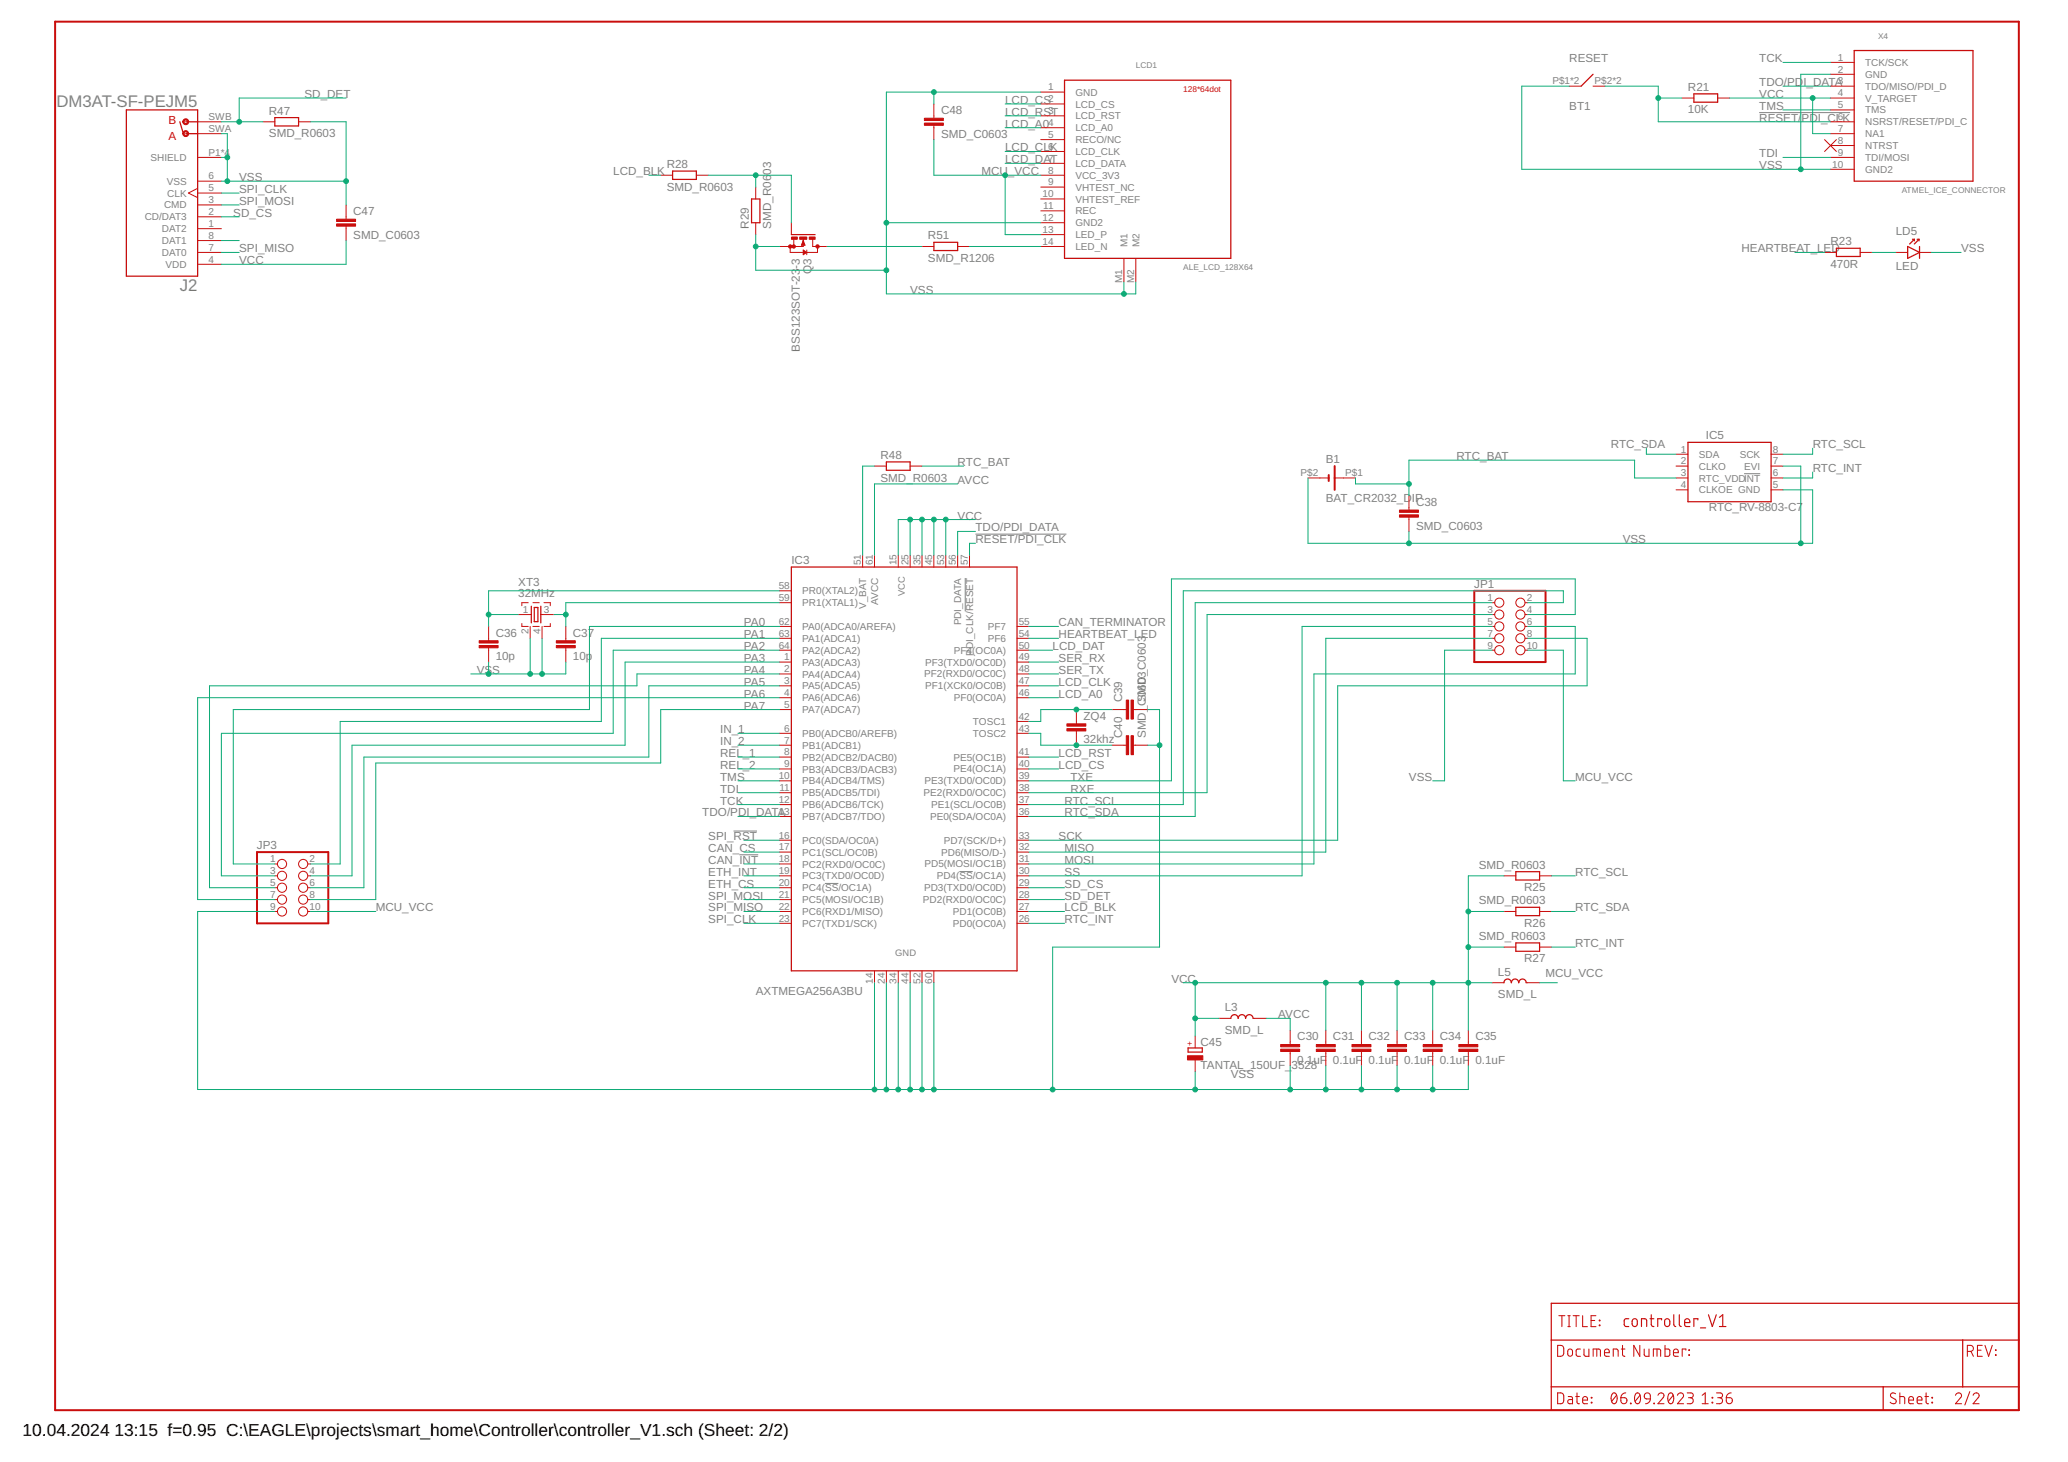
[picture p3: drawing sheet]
<svg xmlns="http://www.w3.org/2000/svg" width="420mm" height="297mm" viewBox="0 0 420 297" stroke-linecap="round" stroke-linejoin="round" font-family="sans-serif">
<defs><g id="words">
<g font-size="3.5">
<text x="4.6" y="291.8">10.04.2024</text>
<text x="23.3" y="291.8">13:15 f=0.95 C:\EAGLE\projects\smart_home\Controller\controller_V1.sch (Sheet: 2/2)</text>
</g>
<g font-size="3.4" fill="#808080">
<text x="11.4" y="21.8">DM3AT-SF-PEJM5</text>
<text x="36.5" y="59">J2</text>
</g>
<g font-size="2.4" fill="#808080">
<text x="318.8" y="12.7">RESET</text>
<text x="357.4" y="12.7">TCK</text>
<text x="357.4" y="17.5">TDO/PD</text>
<text x="366.4" y="17.5">I_DATA</text>
<text x="54.6" y="23.3">R47</text>
<text x="61.9" y="19.9">SD_DET</text>
<text x="191.2" y="23.2">C48</text>
<text x="204.2" y="21.1">LCD_CS</text>
<text x="204.2" y="23.5">LCD_RST</text>
<text x="318.8" y="22.3">BT1</text>
<text x="343" y="23">10K</text>
<text x="343" y="18.5">R21</text>
<text x="357.4" y="19.9">VCC</text>
<text x="357.4" y="22.3">TMS</text>
<text x="54.6" y="27.9">SMD_R0603</text>
<text x="191.2" y="28">SMD_C0603</text>
<text x="204.2" y="25.9">LCD_A0</text>
<text x="357.4" y="24.7">RESET/</text>
<text x="366" y="24.7">PDI_CLK</text>
<text x="124.6" y="35.6">LCD_BLK</text>
<text x="135.5" y="34.2">R28</text>
<text x="156.7" y="35.5" transform="rotate(-90 156.7 35.5)">03</text>
<text x="199.4" y="35.6">MCU_VCC</text>
<text x="204.2" y="30.8">LCD_CLK</text>
<text x="204.2" y="33.2">LCD_DAT</text>
<text x="357.4" y="34.4">VSS</text>
<text x="357.4" y="32">TDI</text>
<text x="48.6" y="36.8">VSS</text>
<text x="48.6" y="41.6">SPI_MOSI</text>
<text x="48.6" y="39.2">SPI_CLK</text>
<text x="135.5" y="38.7">SMD_R0603</text>
<text x="47.4" y="44">SD_CS</text>
<text x="71.8" y="43.7">C47</text>
<text x="152.1" y="46.5" transform="rotate(-90 152.1 46.5)">R29</text>
<text x="156.7" y="46.5" transform="rotate(-90 156.7 46.5)">SMD_R06</text>
<text x="385.2" y="47.7">LD5</text>
<text x="48.6" y="53.7">VCC</text>
<text x="48.6" y="51.3">SPI_MISO</text>
<text x="71.8" y="48.5">SMD_C0603</text>
<text x="188.5" y="53.2">SMD_R1206</text>
<text x="188.5" y="48.6">R51</text>
<text x="353.8" y="51.3">HEARTBEAT_LED</text>
<text x="371.9" y="49.9">R23</text>
<text x="398.4" y="51.3">VSS</text>
<text x="162.5" y="54.6" transform="rotate(-90 162.5 54.6)">-3</text>
<text x="164.9" y="55.6" transform="rotate(-90 164.9 55.6)">Q3</text>
<text x="184.9" y="59.7">VSS</text>
<text x="371.9" y="54.4">470R</text>
<text x="385.2" y="54.9">LED</text>
<text x="162.5" y="71.4" transform="rotate(-90 162.5 71.4)">BSS123SOT-23</text>
<text x="346.6" y="89.3">IC5</text>
<text x="178.9" y="93.3">R48</text>
<text x="194.6" y="94.7">RTC_BAT</text>
<text x="269.4" y="94.1">B1</text>
<text x="295.9" y="93.5">RTC_BAT</text>
<text x="327.3" y="91.1">RTC_SDA</text>
<text x="368.3" y="91.1">RTC_SCL</text>
<text x="368.3" y="95.9">RTC_INT</text>
<text x="178.9" y="97.8">SMD_R0603</text>
<text x="194.6" y="98.3">AVCC</text>
<text x="269.4" y="101.9">BAT_CR2032_D</text>
<text x="286.8" y="101.9">IP</text>
<text x="194.6" y="105.6">VCC</text>
<text x="198.2" y="108">TDO/PDI_DATA</text>
<text x="287.7" y="107.6">SMD_C0603</text>
<text x="287.7" y="102.8">C38</text>
<text x="347.2" y="103.8">RTC_RV-8803-C7</text>
<text x="198.2" y="110.4">RESET/PDI_CLK</text>
<text x="329.7" y="110.4">VSS</text>
<text x="105.3" y="119.1">XT3</text>
<text x="160.8" y="114.6">IC3</text>
<text x="299.5" y="119.4">JP1</text>
<text x="105.3" y="121.2">32MHz</text>
<text x="100.7" y="129.3">C36</text>
<text x="116.4" y="129.3">C37</text>
<text x="151.1" y="127.3">PA0</text>
<text x="151.1" y="129.7">PA1</text>
<text x="215.1" y="127.3">CAN_TERMINATOR</text>
<text x="215.1" y="129.7">HEARTBEAT_LED</text>
<text x="96.9" y="136.9">VSS</text>
<text x="100.7" y="134.2">10p</text>
<text x="116.4" y="134.2">10p</text>
<text x="151.1" y="132.1">PA2</text>
<text x="151.1" y="134.5">PA3</text>
<text x="151.1" y="136.9">PA4</text>
<text x="213.9" y="132.1">LCD_DAT</text>
<text x="215.1" y="134.5">SER_RX</text>
<text x="215.1" y="136.9">SER_TX</text>
<text x="151.1" y="139.3">PA5</text>
<text x="151.1" y="141.8">PA6</text>
<text x="215.1" y="141.8">LCD_A0</text>
<text x="215.1" y="139.3">LCD_CLK</text>
<text x="228" y="142.7" transform="rotate(-90 228 142.7)">C39</text>
<text x="232.8" y="140.3" transform="rotate(-90 232.8 140.3)">603</text>
<text x="146.3" y="149">IN_1</text>
<text x="151.1" y="144.2">PA7</text>
<text x="220.1" y="146.2">ZQ4</text>
<text x="228" y="150" transform="rotate(-90 228 150)">C40</text>
<text x="232.8" y="150" transform="rotate(-90 232.8 150)">SMD_CS0MD_C0603</text>
<text x="146.3" y="151.4">IN_2</text>
<text x="146.3" y="153.8">REL_1</text>
<text x="215.1" y="153.8">LCD_RST</text>
<text x="220.1" y="151">32khz</text>
<text x="146.3" y="158.6">TMS</text>
<text x="146.3" y="161.1">TDI</text>
<text x="146.3" y="156.2">REL_2</text>
<text x="215.1" y="156.2">LCD_CS</text>
<text x="217.5" y="161.1">RXE</text>
<text x="217.5" y="158.6">TXE</text>
<text x="286.3" y="158.6">VSS</text>
<text x="320" y="158.6">MCU_VCC</text>
<text x="142.7" y="165.9">TDO/PDI_DATA</text>
<text x="146.3" y="163.5">TCK</text>
<text x="216.3" y="163.5">RTC_SCL</text>
<text x="216.3" y="165.9">RTC_SDA</text>
<text x="52.2" y="172.5">JP3</text>
<text x="143.9" y="170.7">SPI_RST</text>
<text x="143.9" y="173.1">CAN_CS</text>
<text x="215.1" y="170.7">SCK</text>
<text x="216.3" y="173.1">MISO</text>
<text x="143.9" y="175.5">CAN_INT</text>
<text x="143.9" y="177.9">ETH_INT</text>
<text x="216.3" y="177.9">SS</text>
<text x="216.3" y="175.5">MOSI</text>
<text x="300.5" y="176.5">SMD_R0603</text>
<text x="320" y="177.9">RTC_SCL</text>
<text x="76.3" y="185.2">MCU_VCC</text>
<text x="143.9" y="180.4">ETH_CS</text>
<text x="143.9" y="182.8">SPI_MOSI</text>
<text x="143.9" y="185.2">SPI_MISO</text>
<text x="216.3" y="185.2">LCD_BLK</text>
<text x="216.3" y="180.4">SD_CS</text>
<text x="216.3" y="182.8">SD_DET</text>
<text x="300.5" y="183.7">SMD_R0603</text>
<text x="309.7" y="181.1">R25</text>
<text x="320" y="185.2">RTC_SDA</text>
<text x="143.9" y="187.6">SPI_CLK</text>
<text x="216.3" y="187.6">RTC_INT</text>
<text x="300.5" y="191">SMD_R0603</text>
<text x="309.7" y="188.3">R26</text>
<text x="309.7" y="195.5">R27</text>
<text x="320" y="192.4">RTC_INT</text>
<text x="153.6" y="202.1">AXTMEGA256A3BU</text>
<text x="238" y="199.7">VCC</text>
<text x="304.3" y="202.8">SMD_L</text>
<text x="304.3" y="198.2">L5</text>
<text x="314" y="198.4">MCU_VCC</text>
<text x="248.9" y="205.5">L3</text>
<text x="259.7" y="206.9">AVCC</text>
<text x="243.9" y="212.5">C45</text>
<text x="248.9" y="210">SMD_L</text>
<text x="263.6" y="211.4">C30</text>
<text x="270.8" y="211.4">C31</text>
<text x="278" y="211.4">C32</text>
<text x="285.3" y="211.4">C33</text>
<text x="292.5" y="211.4">C34</text>
<text x="299.8" y="211.4">C35</text>
<text x="243.9" y="217.3">TANTAL_150UF_</text>
<text x="250.1" y="219">VSS</text>
<text x="262.4" y="217.3">3528</text>
<text x="263.6" y="216.2">0.1uF</text>
<text x="270.8" y="216.2">0.1uF</text>
<text x="278" y="216.2">0.1uF</text>
<text x="285.3" y="216.2">0.1uF</text>
<text x="292.5" y="216.2">0.1uF</text>
<text x="299.8" y="216.2">0.1uF</text>
</g>
<g font-size="2.4" fill="#c90d0c">
<text x="34.2" y="28.4">A</text>
<text x="34.2" y="25.2">B</text>
</g>
<g font-size="2" fill="#808080">
<text x="315.4" y="17.2">P$1*2</text>
<text x="324" y="17.2">P$2*2</text>
<text x="373.4" y="12.3">1</text>
<text x="373.4" y="14.7">2</text>
<text x="373.4" y="17.2">3</text>
<text x="379" y="13.4">TCK/SCK</text>
<text x="379" y="15.8">GND</text>
<text x="212.9" y="18.4">1</text>
<text x="212.9" y="20.8">2</text>
<text x="212.9" y="23.2">3</text>
<text x="218.5" y="19.4">GND</text>
<text x="218.5" y="21.8">LCD_CS</text>
<text x="373.4" y="19.6">4</text>
<text x="373.4" y="22">5</text>
<text x="379" y="18.2">TDO/MISO/PDI_D</text>
<text x="379" y="20.6">V_TARGET</text>
<text x="379" y="23">TMS</text>
<text x="42.4" y="26.8">SWA</text>
<text x="42.4" y="24.4">SWB</text>
<text x="212.9" y="25.6">4</text>
<text x="212.9" y="28">5</text>
<text x="218.5" y="24.3">LCD_RST</text>
<text x="218.5" y="26.7">LCD_A0</text>
<text x="218.5" y="29.1">RECO/NC</text>
<text x="373.4" y="24.4">6</text>
<text x="373.4" y="26.8">7</text>
<text x="373.4" y="29.2">8</text>
<text x="379" y="25.5">NSRST/RESET/PDI_C</text>
<text x="379" y="27.9">NA1</text>
<text x="30.6" y="32.7">SHIELD</text>
<text x="42.4" y="31.6">P1*4</text>
<text x="212.9" y="30.4">6</text>
<text x="212.9" y="32.8">7</text>
<text x="212.9" y="35.3">8</text>
<text x="218.5" y="31.5">LCD_CLK</text>
<text x="218.5" y="33.9">LCD_DATA</text>
<text x="372.3" y="34.1">10</text>
<text x="373.4" y="31.6">9</text>
<text x="379" y="30.3">NTRST</text>
<text x="379" y="32.7">TDI/MOSI</text>
<text x="379" y="35.1">GND2</text>
<text x="33.9" y="37.5">VSS</text>
<text x="34" y="39.9">CLK</text>
<text x="42.4" y="41.3">3</text>
<text x="42.4" y="38.9">5</text>
<text x="42.4" y="36.5">6</text>
<text x="211.8" y="40.1">10</text>
<text x="212.9" y="37.7">9</text>
<text x="218.5" y="36.3">VCC_3V3</text>
<text x="218.5" y="38.7">VHTEST_NC</text>
<text x="218.5" y="41.1">VHTEST_REF</text>
<text x="29.4" y="44.8">CD/DAT3</text>
<text x="32.9" y="47.2">DAT2</text>
<text x="33.3" y="42.3">CMD</text>
<text x="42.4" y="46.1">1</text>
<text x="42.4" y="43.7">2</text>
<text x="211.8" y="44.9">12</text>
<text x="211.8" y="47.3">13</text>
<text x="212" y="42.5">11</text>
<text x="218.5" y="43.6">REC</text>
<text x="218.5" y="46">GND2</text>
<text x="32.9" y="52">DAT0</text>
<text x="32.9" y="49.6">DAT1</text>
<text x="42.4" y="50.9">7</text>
<text x="42.4" y="48.5">8</text>
<text x="42.4" y="53.4">4</text>
<text x="211.8" y="49.7">14</text>
<text x="218.5" y="48.4">LED_P</text>
<text x="218.5" y="50.8">LED_N</text>
<text x="229.1" y="50.3" transform="rotate(-90 229.1 50.3)">M1</text>
<text x="231.5" y="50.3" transform="rotate(-90 231.5 50.3)">M2</text>
<text x="33.7" y="54.4">VDD</text>
<text x="228" y="57.5" transform="rotate(-90 228 57.5)">M1</text>
<text x="230.4" y="57.5" transform="rotate(-90 230.4 57.5)">M2</text>
<text x="341.5" y="92">1</text>
<text x="341.5" y="94.4">2</text>
<text x="345.2" y="93">SDA</text>
<text x="345.2" y="95.4">CLKO</text>
<text x="353.5" y="93">SCK</text>
<text x="354.3" y="95.4">EVI</text>
<text x="360.2" y="94.4">7</text>
<text x="360.2" y="92">8</text>
<text x="264.2" y="96.8">P$2</text>
<text x="273.3" y="96.8">P$1</text>
<text x="341.5" y="96.8">3</text>
<text x="341.5" y="99.2">4</text>
<text x="345.2" y="97.8">RTC_VDDINT</text>
<text x="345.2" y="100.3">CLKOE GND</text>
<text x="360.2" y="99.2">5</text>
<text x="360.2" y="96.8">6</text>
<text x="158.2" y="119.7">58</text>
<text x="174.9" y="114.9" transform="rotate(-90 174.9 114.9)">51</text>
<text x="177.3" y="114.9" transform="rotate(-90 177.3 114.9)">61</text>
<text x="182.2" y="114.9" transform="rotate(-90 182.2 114.9)">15</text>
<text x="184.6" y="114.9" transform="rotate(-90 184.6 114.9)">25</text>
<text x="187" y="114.9" transform="rotate(-90 187 114.9)">35</text>
<text x="189.4" y="114.9" transform="rotate(-90 189.4 114.9)">45</text>
<text x="191.8" y="114.9" transform="rotate(-90 191.8 114.9)">53</text>
<text x="194.2" y="114.9" transform="rotate(-90 194.2 114.9)">56</text>
<text x="196.6" y="114.9" transform="rotate(-90 196.6 114.9)">57</text>
<text x="106.2" y="124.5">1</text>
<text x="110.5" y="124.5">3</text>
<text x="158.2" y="122.1">59</text>
<text x="163" y="120.8">PR0(XTAL2)</text>
<text x="163" y="123.2">PR1(XTAL1)</text>
<text x="176" y="123.7" transform="rotate(-90 176 123.7)">V_BAT</text>
<text x="178.4" y="122.9" transform="rotate(-90 178.4 122.9)">AVCC</text>
<text x="302.2" y="122.1">1</text>
<text x="302.2" y="124.5">3</text>
<text x="310.2" y="122.1">2</text>
<text x="310.2" y="124.5">4</text>
<text x="107.4" y="128.7" transform="rotate(-90 107.4 128.7)">2</text>
<text x="109.8" y="128.7" transform="rotate(-90 109.8 128.7)">4</text>
<text x="158.2" y="131.8">64</text>
<text x="158.2" y="129.4">63</text>
<text x="158.2" y="126.9">62</text>
<text x="163" y="130.4">PA1(ADCA1)</text>
<text x="163" y="128">PA0(ADCA0/AREFA)</text>
<text x="195.3" y="127.1" transform="rotate(-90 195.3 127.1)">PDI_DATA</text>
<text x="200.7" y="130.4">PF6</text>
<text x="200.7" y="128">PF7</text>
<text x="207" y="131.8">50</text>
<text x="207" y="129.4">54</text>
<text x="207" y="126.9">55</text>
<text x="302.2" y="126.9">5</text>
<text x="302.2" y="129.4">7</text>
<text x="302.2" y="131.8">9</text>
<text x="310.2" y="126.9">6</text>
<text x="310.2" y="129.4">8</text>
<text x="310.2" y="131.8">10</text>
<text x="159.3" y="136.6">2</text>
<text x="159.3" y="134.2">1</text>
<text x="163" y="137.7">PA4(ADCA4)</text>
<text x="163" y="135.2">PA3(ADCA3)</text>
<text x="163" y="132.8">PA2(ADCA2)</text>
<text x="187.7" y="137.6">PF2(RXD0/OC0C)</text>
<text x="187.9" y="135.2">PF3(TXD0/OC0D)</text>
<text x="193.8" y="132.8">PF4(OC0A)</text>
<text x="197.7" y="133.2" transform="rotate(-90 197.7 133.2)">PDI_CLK/RESET</text>
<text x="207" y="136.6">48</text>
<text x="207" y="134.2">49</text>
<text x="159.3" y="141.4">4</text>
<text x="159.3" y="143.8">5</text>
<text x="159.3" y="139">3</text>
<text x="163" y="142.5">PA6(ADCA6)</text>
<text x="163" y="140.1">PA5(ADCA5)</text>
<text x="187.9" y="140.1">PF1(XCK0/OC0B)</text>
<text x="193.8" y="142.5">PF0(OC0A)</text>
<text x="207" y="141.4">46</text>
<text x="207" y="139">47</text>
<text x="159.3" y="148.7">6</text>
<text x="163" y="149.7">PB0(ADCB0/AREFB)</text>
<text x="163" y="144.9">PA7(ADCA7)</text>
<text x="197.7" y="149.7">TOSC2</text>
<text x="197.7" y="147.3">TOSC1</text>
<text x="207" y="148.7">43</text>
<text x="207" y="146.2">42</text>
<text x="159.3" y="155.9">9</text>
<text x="159.3" y="153.5">8</text>
<text x="159.3" y="151.1">7</text>
<text x="163" y="154.5">PB2(ADCB2/DACB0)</text>
<text x="163" y="152.1">PB1(ADCB1)</text>
<text x="193.7" y="154.5">PE5(OC1B)</text>
<text x="207" y="153.5">41</text>
<text x="207" y="155.9">40</text>
<text x="158.2" y="158.3">10</text>
<text x="158.4" y="160.7">11</text>
<text x="163" y="161.8">PB5(ADCB5/TDI)</text>
<text x="163" y="159.4">PB4(ADCB4/TMS)</text>
<text x="163" y="157">PB3(ADCB3/DACB3)</text>
<text x="187.6" y="161.8">PE2(RXD0/OC0C)</text>
<text x="187.8" y="159.4">PE3(TXD0/OC0D)</text>
<text x="193.7" y="156.9">PE4(OC1A)</text>
<text x="207" y="158.3">39</text>
<text x="207" y="160.7">38</text>
<text x="158.2" y="165.5">13</text>
<text x="158.2" y="163.1">12</text>
<text x="163" y="166.6">PB7(ADCB7/TDO)</text>
<text x="163" y="164.2">PB6(ADCB6/TCK)</text>
<text x="189" y="166.6">PE0(SDA/OC0A)</text>
<text x="189.2" y="164.2">PE1(SCL/OC0B)</text>
<text x="207" y="163.1">37</text>
<text x="207" y="165.5">36</text>
<text x="158.2" y="170.4">16</text>
<text x="158.2" y="172.8">17</text>
<text x="163" y="171.4">PC0(SDA/OC0A)</text>
<text x="163" y="173.8">PC1(SCL/OC0B)</text>
<text x="191.2" y="173.8">PD6(MISO/D-)</text>
<text x="191.7" y="171.4">PD7(SCK/D+)</text>
<text x="207" y="172.8">32</text>
<text x="207" y="170.4">33</text>
<text x="54.9" y="175.2">1</text>
<text x="54.9" y="177.6">3</text>
<text x="62.9" y="175.2">2</text>
<text x="62.9" y="177.6">4</text>
<text x="158.2" y="175.2">18</text>
<text x="158.2" y="177.6">19</text>
<text x="163" y="176.3">PC2(RXD0/OC0C)</text>
<text x="163" y="178.7">PC3(TXD0/OC0D)</text>
<text x="187.8" y="176.2">PD5(MOSI/OC1B)</text>
<text x="190.3" y="178.7">PD4(SS/OC1A)</text>
<text x="207" y="177.6">30</text>
<text x="207" y="175.2">31</text>
<text x="54.9" y="180">5</text>
<text x="54.9" y="182.4">7</text>
<text x="54.9" y="184.8">9</text>
<text x="62.9" y="180">6</text>
<text x="62.9" y="182.4">8</text>
<text x="62.9" y="184.8">10</text>
<text x="158.2" y="180">20</text>
<text x="158.2" y="182.4">21</text>
<text x="158.2" y="184.8">22</text>
<text x="163" y="181.1">PC4(SS/OC1A)</text>
<text x="163" y="183.5">PC5(MOSI/OC1B)</text>
<text x="163" y="185.9">PC6(RXD1/MISO)</text>
<text x="187.5" y="183.5">PD2(RXD0/OC0C)</text>
<text x="187.7" y="181.1">PD3(TXD0/OC0D)</text>
<text x="193.6" y="185.9">PD1(OC0B)</text>
<text x="207" y="184.8">27</text>
<text x="207" y="182.4">28</text>
<text x="207" y="180">29</text>
<text x="158.2" y="187.3">23</text>
<text x="163" y="188.3">PC7(TXD1/SCK)</text>
<text x="193.6" y="188.3">PD0(OC0A)</text>
<text x="207" y="187.3">26</text>
<text x="177.3" y="199.8" transform="rotate(-90 177.3 199.8)">14</text>
<text x="179.8" y="199.8" transform="rotate(-90 179.8 199.8)">24</text>
<text x="182.2" y="199.8" transform="rotate(-90 182.2 199.8)">34</text>
<text x="184.6" y="199.8" transform="rotate(-90 184.6 199.8)">44</text>
<text x="187" y="199.8" transform="rotate(-90 187 199.8)">52</text>
<text x="189.4" y="199.8" transform="rotate(-90 189.4 199.8)">60</text>
</g>
<g font-size="1.9" fill="#808080">
<text x="183.9" y="121" transform="rotate(-90 183.9 121)">VCC</text>
<text x="181.9" y="194.2">GND</text>
</g>
<g font-size="1.7" fill="#808080">
<text x="381.6" y="7.8">X4</text>
<text x="230.8" y="13.9">LCD1</text>
<text x="386.4" y="39.2">ATMEL_ICE_CONNECTOR</text>
<text x="240.4" y="54.9">ALE_LCD_128X64</text>
</g>
<g font-size="1.7" fill="#c90d0c">
<text x="240.4" y="18.7">128*64dot</text>
<text x="242.3" y="212.5" transform="rotate(-90 242.3 212.5)">+</text>
</g>
</g></defs>
<path d="M357.4 22.9h18.5M354.4 96.2h3.2M196.1 117.4v6.8M198.2 108.5h18.5M149 168.8h4.8M150.2 173.7h3.9M167.6 179.5h2.7M194.9 177.1h2.7" fill="none" stroke="#808080" stroke-width=".2"/>
<g fill="none" stroke="#c90d0c" stroke-width=".2">
<path d="M211.5 18.7h4.8M318.8 17.5h2.4M323.7 17.5h2.4M341.7 19.9h2.4M349 19.9h2.4M371.9 12.7h4.8M371.9 15.1h4.8M371.9 17.5h4.8M371.9 19.9h4.8M40.2 24.7h4.8M40.2 27.2h4.8M40.2 32h4.8"/>
<path d="M40.2 38.3l-1.9 .9 1.9 1M40.2 39.2h4.8M40.2 36.8h4.8M53.4 24.7h2.4M60.7 24.7h2.4M134.2 35.6h2.5M141.5 35.6h2.4M153.5 38v2.4M189.7 21.1v2.9M189.7 25.5v2.9M211.5 21.1h4.8M211.5 23.5h4.8"/>
<path d="M211.5 26h4.8M211.5 28.4h4.8M211.5 30.8h4.8M211.5 33.2h4.8M211.5 35.6h4.8M211.5 38h4.8M370.7 28.4l2.4 2.4M371.9 22.3h4.8M371.9 24.7h4.8M371.9 27.2h4.8M371.9 29.6h4.8M371.9 32h4.8"/>
<path d="M371.9 34.4h4.8M373.1 28.4l-2.4 2.4M40.2 51.3h4.8M40.2 48.9h4.8M40.2 46.5h4.8M40.2 44h4.8M40.2 41.6h4.8M40.2 53.7h4.8M70.3 41.6v2.9M70.3 46v2.9M153.5 45.3v2.4M160.5 50.1v1.2h5.6v-1.2"/>
<path d="M160.8 45.3v2.4M161.3 48.6v1.5M163.2 48.6v1.5h-4.8M163.2 48.9l.4 .9h-.8zM163.2 50.8l.7 .5-.7 .5zM163.9 50.8v1M165.1 48.6v1.5h2.9M187.3 50.1h2.4M194.6 50.1h2.4M211.5 40.4h4.8M211.5 42.8h4.8M211.5 45.3h4.8"/>
<path d="M211.5 47.7h4.8M211.5 50.1h4.8M228.3 52.5v4.8M230.8 52.5v4.8M370.7 51.3h2.4M377.9 51.3h2.4M385.2 51.3h2.4M390 51.3h2.4M177.7 94.7h2.4M184.9 94.7h2.4M265.7 97.1h4.3M271.2 97.1h4.2"/>
<path d="M340.5 92.3h2.4M340.5 94.7h2.4M340.5 97.1h2.4M340.5 99.5h2.4M359.8 92.3h2.4M359.8 94.7h2.4M359.8 97.1h2.4M359.8 99.5h2.4M175.3 112.8v2.4M177.7 112.8v2.4M182.5 112.8v2.4M184.9 112.8v2.4"/>
<path d="M187.3 112.8v2.4M189.7 112.8v2.4M192.2 112.8v2.4M194.6 112.8v2.4M197 112.8v2.4M286.3 100.7v2.9M286.3 105.1v2.9M99.3 127.3v2.9M99.3 131.6v2.9M105.3 124.9h2.6M106 126.7v.6h1.3M107.3 122.4h-1.3v.7"/>
<path d="M107.7 127.3v2.4M108.3 127.3h1.3M108.3 122.4h1.3M109.9 124.9h2.6M110.1 127.3v2.4M110.5 122.4h1.3v.7M111.8 126.7v.6h-1.3M115 127.3v2.9M115 131.6v2.9M158.4 139.3h2.4M158.4 136.9h2.4M158.4 134.5h2.4"/>
<path d="M158.4 132.1h2.4M158.4 129.7h2.4M158.4 127.3h2.4M158.4 120h2.4M158.4 122.4h2.4M206.6 139.3h2.4M206.6 136.9h2.4M206.6 134.5h2.4M206.6 132.1h2.4M206.6 129.7h2.4M206.6 127.3h2.4M303.1 132.1h.6"/>
<path d="M303.1 129.7h.6M303.1 127.3h.6M303.1 122.4h.6M303.1 124.9h.6M309.9 132.1h.5M309.9 129.7h.5M309.9 127.3h.5M309.9 122.4h.5M309.9 124.9h.5M158.4 141.8h2.4M158.4 153.8h2.4M158.4 156.2h2.4"/>
<path d="M158.4 158.6h2.4M158.4 151.4h2.4M158.4 149h2.4M158.4 144.2h2.4M206.6 141.8h2.4M206.6 153.8h2.4M206.6 156.2h2.4M206.6 158.6h2.4M206.6 149h2.4M206.6 146.6h2.4M218.7 144.2v2.9M218.7 148.5v2.9"/>
<path d="M225.9 151.4h2.9M225.9 144.2h2.9M230.3 151.4h2.9M230.3 144.2h2.9M55.8 177.9h.6M55.8 175.5h.6M62.5 177.9h.6M62.5 175.5h.6M158.4 177.9h2.4M158.4 175.5h2.4M158.4 173.1h2.4M158.4 170.7h2.4"/>
<path d="M158.4 161.1h2.4M158.4 163.5h2.4M158.4 165.9h2.4M206.6 177.9h2.4M206.6 175.5h2.4M206.6 173.1h2.4M206.6 170.7h2.4M206.6 161.1h2.4M206.6 163.5h2.4M206.6 165.9h2.4M305.6 177.9h2.4M312.8 177.9h2.4"/>
<path d="M55.8 185.2h.6M55.8 182.8h.6M55.8 180.4h.6M62.5 185.2h.6M62.5 182.8h.6M62.5 180.4h.6M158.4 187.6h2.4M158.4 185.2h2.4M158.4 182.8h2.4M158.4 180.4h2.4M177.7 197.3v2.4M180.1 197.3v2.4"/>
<path d="M182.5 197.3v2.4M184.9 197.3v2.4M187.3 197.3v2.4M189.7 197.3v2.4M206.6 187.6h2.4M206.6 185.2h2.4M206.6 182.8h2.4M206.6 180.4h2.4M303.1 199.7h2.5M305.6 185.2h2.4M305.6 192.4h2.4M310.1 199.7h2.7"/>
<path d="M312.8 185.2h2.4M312.8 192.4h2.4M242.8 210.5v2.4M242.8 215.3v2.4M247.6 206.9h2.5M254.6 206.9h2.7M262.1 209.3v2.9M262.1 213.7v2.8M269.4 209.3v2.9M269.4 213.7v2.8M276.6 209.3v2.9M276.6 213.7v2.8"/>
<path d="M283.8 209.3v2.9M283.8 213.7v2.8M291.1 209.3v2.9M291.1 213.7v2.8M298.3 209.3v2.9M298.3 213.7v2.8"/>
<circle cx="304.6" cy="124.9" r=".93"/>
<circle cx="304.6" cy="122.4" r=".93"/>
<circle cx="304.6" cy="129.7" r=".93"/>
<circle cx="304.6" cy="132.1" r=".93"/>
<circle cx="304.6" cy="127.3" r=".93"/>
<circle cx="308.9" cy="127.3" r=".93"/>
<circle cx="308.9" cy="122.4" r=".93"/>
<circle cx="308.9" cy="124.9" r=".93"/>
<circle cx="308.9" cy="129.7" r=".93"/>
<circle cx="308.9" cy="132.1" r=".93"/>
<circle cx="57.3" cy="177.9" r=".93"/>
<circle cx="57.3" cy="175.5" r=".93"/>
<circle cx="61.6" cy="175.5" r=".93"/>
<circle cx="61.6" cy="177.9" r=".93"/>
<circle cx="57.3" cy="182.8" r=".93"/>
<circle cx="57.3" cy="185.2" r=".93"/>
<circle cx="57.3" cy="180.4" r=".93"/>
<circle cx="61.6" cy="182.8" r=".93"/>
<circle cx="61.6" cy="185.2" r=".93"/>
<circle cx="61.6" cy="180.4" r=".93"/>
</g>
<path d="M11.2 4.4h399v282.1h-399zM270 96.5v1.2M271.2 94.7v4.8M299.5 120h14.5v14.5h-14.5zM52.2 173.1h14.5v14.5h-14.5z" fill="none" stroke="#c90d0c" stroke-width=".4"/>
<g fill="none" stroke="#c90d0c" stroke-width=".25">
<path d="M216.3 16.3h33.8v36.2h-33.8zM323.7 15.1l-2.5 2.4M344.1 19.1h4.9v1.7h-4.9zM376.7 10.3h24.2v26.5h-24.2zM25.7 22.3h14.5v33.8h-14.5zM36.5 24.7l.8 2.5M37.7 27.2h2.5M37.7 24.7h2.5M55.8 23.9h4.9v1.7h-4.9zM136.7 34.8h4.8v1.6h-4.8zM152.7 40.4h1.7v4.9h-1.7zM160.8 47.7h4.8"/>
<path d="M163.2 49.1l-.2 .6h.4l-.2-.5M163.3 51l.4 .3-.4 .2zM189.7 49.2h4.9v1.7h-4.9zM373.1 50.4h4.8v1.7h-4.8zM387.6 50.1l2.4 1.2-2.4 1.2zM388.6 48.6h.3M388.9 48.6l-.9 1M388.9 48.6v.4M389.5 48.6h.4M389.9 48.6l-1 1M389.9 48.6v.4M390 50.1v2.4"/>
<path d="M180.1 93.9h4.8v1.6h-4.8zM342.9 89.9h16.9v12h-16.9zM160.8 115.2h45.8v82.1h-45.8zM107.9 123.2v3.4M108.5 123.4h.8v2.9h-.8zM109.9 123.2v3.4M308 177.1h4.8v1.7h-4.8zM305.6 199.7a.75 .75 0 0 1 .7-.8 .75 .75 0 0 1 .8 .8 .75 .75 0 0 1 .7-.8 .75 .75 0 0 1 .8 .8 .75 .75 0 0 1 .7-.8 .75 .75 0 0 1 .8 .8M308 184.3h4.8v1.7h-4.8zM308 191.6h4.8v1.7h-4.8zM241.4 212.9h2.9v.9h-2.9zM250.1 206.9a.75 .75 0 0 1 .7-.8 .75 .75 0 0 1 .8 .8 .75 .75 0 0 1 .7-.8 .75 .75 0 0 1 .8 .8 .76 .76 0 0 1 .7-.8 .76 .76 0 0 1 .8 .8"/>
<path d="M315.2 272.3h95M398.8 272.3v9.5M410.2 264.7v21.8h-95v-21.7h95M315.2 281.8h95M382.6 281.8v4.7"/>
</g>
<g fill="none" stroke="#c90d0c" stroke-width=".21">
<path d="M316.5 273.3l.8 .1 .3 .2 .1 .4-.1 1.3a1.13 1.13 0 0 1-1.1 .3zM316.7 267.3h1.2M317.3 267.3v2.2M318.5 267.3h.5M318.5 269.5h.5M318.6 274.3l.5-.2a.83 .83 0 0 1 0 1.4h-.4l-.2-.3zM318.8 267.3v2.2M319.6 267.3h1.2M320.2 267.3v2.2M321.1 274.1h-.6l-.3 .3 .1 .9 .3 .3h.5M321.5 267.3v2.2h1M321.8 274.1v1.2l.4 .3h.6v-1.5"/>
<path d="M323.3 268.3h.7M323.7 275.6v-1.5l1.4 .1 .1 1.4M324.3 267.3h-1v2.2h1M324.4 274.1v1.5M324.9 268.2l.2 .2zM324.9 269.2l.2 .1zM326 274.8h1a.51 .51 0 0 0-.4-.7 .51 .51 0 0 0-.6 .5l.1 .8 .9 .2M327.8 275.6v-1.5h.7l.2 .2 .1 1.3M329.4 274.1h.7M329.6 273.3l.1 2 .4 .3M333.2 273.3v2.3l-1.3-2.3v2.3M334.1 274.1v1.2l.3 .3h.6v-1.5"/>
<path d="M335.9 275.6v-1.5l1.4 .1 .1 1.4M336.7 274.1v1.5M338.3 273.3v2.3l.7-.1 .2-.2v-1l-.2-.2h-.7M340 274.8h1a.51 .51 0 0 0-.4-.7 .51 .51 0 0 0-.6 .5l.1 .8 .9 .2M342.5 274.3v-.2h-.7v1.5M343.1 275.3l.2 .1zM343.1 274.3l.2 .1zM399.7 274.6a1.13 1.13 0 0 0 1.1-.3l.1-.5-.2-.3-1-.2v2.3M400.5 274.6l.4 1M401.8 274.3h.7M402.7 273.3h-.9v2.3h.9M403.3 273.3l.7 2.3 .8-2.3"/>
<path d="M405.4 274.3l.1 .1zM405.4 275.3l.1 .1zM316.5 283h.8l.4 .4v1.4l-.4 .4h-.8zM318.6 283.7l.7 .1 .2 .2v1.2h-.6a.42 .42 0 0 1-.4-.4 .42 .42 0 0 1 .4-.4h.6M320.1 283.7h.8M320.4 283v2l.5 .2M321.5 284.5h1a.52 .52 0 0 0-.3-.8 .52 .52 0 0 0-.7 .5l.2 .9 .8 .1M323.3 283.9l.1 .1zM323.3 284.9l.1 .1zM327.6 283.1l.2-.1a.93 .93 0 0 1 .7 1.4v.2a.54 .54 0 0 1-.6 .6 .54 .54 0 0 1-.5-.6l-.1-.8zM328.4 283.5l-1 1.2M329.3 284h.8a.62 .62 0 0 1 .4 .7 .62 .62 0 0 1-.6 .5 .62 .62 0 0 1-.6-.6z"/>
<path d="M330.3 283l-.7 .3-.3 .7M331.3 285.1l.1 .1zM332.4 283.1l.3-.1a1.29 1.29 0 0 1 .4 1.9l-.2 .3a.93 .93 0 0 1-.8-1.4zM333.2 283.5l-1 1.2M334.2 283.3a.62 .62 0 0 1 .7-.3 .62 .62 0 0 1 .4 .6v.6h-.7a.59 .59 0 0 1-.4-.9zM335.3 284.2l-.3 .7-.7 .3M336 285.1l.1 .1zM336.8 283.5a.61 .61 0 0 1 .9-.5 .61 .61 0 0 1 .2 1l-1.1 1.2h1.3M339.1 283.1l.2-.1a.93 .93 0 0 1 .7 1.4v.2a.53 .53 0 0 1-.6 .6 .53 .53 0 0 1-.5-.6v-.8zM339.9 283.5l-.9 1.2M340.8 283.5a.61 .61 0 0 1 .9-.5 .61 .61 0 0 1 .2 1l-1.1 1.2h1.3M342.8 283h.7a.49 .49 0 0 1 .5 .5 .49 .49 0 0 1-.5 .5h-.5"/>
<path d="M343.4 284a.61 .61 0 0 1 .6 .6 .61 .61 0 0 1-.6 .6h-.6M345.8 285.2h1.3M345.8 283.5l.7-.5v2.2M347.9 284.9l.1 .1zM347.9 283.9l.1 .1zM348.7 283h.8a.49 .49 0 0 1 .5 .5 .49 .49 0 0 1-.5 .5h-.5M349.4 284a.61 .61 0 0 1 .6 .6 .61 .61 0 0 1-.6 .6h-.7M350.7 284h.8a.62 .62 0 0 1 .5 .7 .62 .62 0 0 1-.7 .5 .62 .62 0 0 1-.6-.6zM351.7 283l-.7 .3-.3 .7M385.1 283.2a.55 .55 0 0 0-.8-.1 .55 .55 0 0 0 0 .8l.7 .4a.56 .56 0 0 1 .1 .8 .56 .56 0 0 1-.9 0l-.2-.2M386 283.7l.8 .1 .2 .2v1.2M386 283v2.2"/>
<path d="M387.8 284.5h1a.51 .51 0 0 0-.4-.8 .51 .51 0 0 0-.6 .5l.1 .9 .9 .1M389.5 284.5h1a.51 .51 0 0 0-.4-.8 .51 .51 0 0 0-.6 .5l.1 .9 .9 .1M391.1 283.7h.7M391.3 283l.1 2 .4 .2M392.5 284.9l.1 .1zM392.5 283.9l.1 .1zM397.3 283.5a.6 .6 0 0 1 .9-.5 .6 .6 0 0 1 .1 1l-1 1.2h1.2M400.2 282.7l-1 2.8M400.9 283.5a.6 .6 0 0 1 .8-.5 .6 .6 0 0 1 .2 1l-1 1.2h1.2"/>
</g>
<g fill="none" stroke="#c90d0c" stroke-width=".23">
<path d="M330.9 267.9h-.7l-.2 .4 .1 1.1 .8 .1M331.7 268.1l.5-.2a.96 .96 0 0 1 .2 1.6h-.5a1.07 1.07 0 0 1-.2-1.4zM333.5 269.5v-1.6h.8l.2 .3 .1 1.3M335.2 267.9h.8M335.5 267.1v2l.2 .4h.3M337.6 268.2v-.3h-.8v1.6M338.3 268.1l.5-.2a.93 .93 0 0 1 .2 1.6h-.4l-.3-.2-.1-.3zM340.1 267.1v2l.1 .3 .3 .1M341.2 267.1v2l.1 .3 .3 .1M342.3 268.7h1a.55 .55 0 0 0-.4-.8 .55 .55 0 0 0-.6 .6l.1 .9 .9 .1M345 268.2v-.3h-.9v1.6M345.5 269.8h1"/>
<path d="M347.1 267.1l.8 2.4 .8-2.4M349.3 269.5h1.4M349.3 267.7l.7-.6v2.4"/>
</g>
<g fill="#c90d0c" stroke="#c90d0c" stroke-width=".2">
<path d="M260.2 213.2h3.9v.4h-3.9z"/>
<path d="M260.2 212.2h3.9v.5h-3.9z"/>
<path d="M267.4 213.2h3.9v.4h-3.9z"/>
<path d="M267.4 212.2h3.9v.5h-3.9z"/>
<path d="M274.7 213.2h3.8v.4h-3.8z"/>
<path d="M274.7 212.2h3.8v.5h-3.8z"/>
<path d="M281.9 213.2h3.9v.4h-3.9z"/>
<path d="M281.9 212.2h3.9v.5h-3.9z"/>
<path d="M289.2 213.2h3.8v.4h-3.8z"/>
<path d="M289.2 212.2h3.8v.5h-3.8z"/>
<path d="M296.4 213.2h3.8v.4h-3.8z"/>
<path d="M296.4 212.2h3.8v.5h-3.8z"/>
<path d="M97.3 131.1h3.9v.5h-3.9z"/>
<path d="M97.3 130.2h3.9v.4h-3.9z"/>
<path d="M113 131.1h3.9v.5h-3.9z"/>
<path d="M113 130.2h3.9v.4h-3.9z"/>
<path d="M284.3 104.6h3.9v.5h-3.9z"/>
<path d="M284.3 103.6h3.9v.5h-3.9z"/>
<path d="M216.8 148h3.8v.5h-3.8z"/>
<path d="M216.8 147.1h3.8v.4h-3.8z"/>
<path d="M229.8 142.2h.5v3.9h-.5z"/>
<path d="M228.8 142.2h.5v3.9h-.5z"/>
<path d="M229.8 149.5h.5v3.8h-.5z"/>
<path d="M228.8 149.5h.5v3.8h-.5z"/>
<path d="M164.4 48.2h1.2v.4h-1.2z"/>
<path d="M160.8 48.2h1.2v.4h-1.2z"/>
<path d="M162.5 48.2h1.4v.4h-1.4z"/>
<path d="M241.3 214.5h3.1v.8h-3.1z"/>
<path d="M68.4 45.5h3.8v.5h-3.8z"/>
<path d="M68.4 44.5h3.8v.5h-3.8z"/>
<path d="M187.8 25h3.9v.5h-3.9z"/>
<path d="M187.8 24h3.9v.5h-3.9z"/>
</g>
<g fill="#c90d0c" stroke="#c90d0c" stroke-width=".2">
<path d="M37.3 26.7a.6 .6 0 0 1 1 .2 .6 .6 0 0 1-.4 .9 .6 .6 0 0 1-.8-.6h.3a.37 .37 0 0 1 .5-.4 .37 .37 0 0 1 .1 .6 .37 .37 0 0 1-.6-.1v-.1h-.3z" fill-rule="evenodd"/>
<path d="M37.3 24.3a.6 .6 0 0 1 1 .2 .6 .6 0 0 1-.4 .8 .6 .6 0 0 1-.8-.6h.3a.37 .37 0 0 1 .5-.3 .37 .37 0 0 1 .1 .6 .37 .37 0 0 1-.6-.1v-.2h-.3z" fill-rule="evenodd"/>
<circle cx="160.5" cy="50.1" r=".34"/>
<circle cx="161.3" cy="50.1" r=".34"/>
<circle cx="166.1" cy="50.1" r=".34"/>
</g>
<g fill="none" stroke="#0dab76" stroke-width=".2">
<path d="M70.3 19.9h-21.7v4.8M189.7 18.7v2.4M211.5 18.7h-31.4v41h50.7v-2.4M318.8 17.5h-9.6v16.9h62.7M326.1 17.5h10.8v7.2h35M336.9 19.9h4.8M351.4 19.9h20.5M362.2 17.5h9.7M362.2 12.7h9.7M368.3 19.9v7.3h3.6M371.9 15.1h-6v19.3M45 32h1.2"/>
<path d="M45 27.2h1.2v9.6M45 36.8h25.3M45 24.7h8.4M45 39.2h3.6M63.1 24.7h7.2v16.9M131.8 35.6h2.4M143.9 35.6h16.9v9.7M153.5 35.6v2.4M189.7 28.4v7.2h21.8M204.2 35.6v12.1h7.3M204.2 21.1h7.3M204.2 23.5h7.3"/>
<path d="M204.2 26h7.3M204.2 30.8h7.3M204.2 33.2h7.3M362.2 32h9.7M362.2 22.3h9.7M45 51.3h3.6M45 41.6h3.6M45 44h3.6M45 48.9h3.6M70.3 48.9v4.8h-25.3M153.5 50.1h4.9M153.5 47.7v7.2h26.6"/>
<path d="M168 50.1h19.3M180.1 45.3h31.4M197 50.1h14.5M228.3 57.3v2.4M364.7 51.3h6M380.3 51.3h4.9M392.4 51.3h6M177.7 94.7h-2.4v18.1M187.3 94.7h8.5M194.6 98.3h-16.9v14.5M265.7 97.1v13.3h102.6v-10.9h-6.1M275.4 97.1v1.2h10.9"/>
<path d="M334.5 91.1v1.2h6M340.5 97.1h-8.4v-3.6h-45.8v7.2M362.2 94.7h3.7v15.7M368.3 91.1v1.2h-6.1M368.3 95.9v1.2h-6.1M184.9 105.6v7.2M187.3 105.6v7.2M189.7 105.6v7.2M192.2 105.6v7.2M198.2 105.6h-15.7v7.2M198.2 110.4h-1.2v2.4M198.2 108h-3.6v4.8"/>
<path d="M286.3 108v2.4M99.3 134.5v2.4M99.3 124.9h6M107.7 129.7v7.2M110.1 129.7v7.2M112.5 124.9h2.5M115 134.5v2.4h-19.3M158.4 127.3h-38.6v16.9h-72.4v31.3h8.4M158.4 134.5h-31.4v16.9h-55.5v26.5h-8.4M158.4 120h-59.1v7.3M158.4 136.9h-29v2.4h-86.8v41.1h13.2M158.4 122.4h-43.4v4.9"/>
<path d="M158.4 132.1h-33.8v16.9h-79.6v28.9h10.8M158.4 139.3h-26.6v14.5h-57.9v26.6h-10.8M158.4 129.7h-36.2v16.9h-53.1v28.9h-6M209 136.9h6.1M209 132.1h4.9M209 127.3h6.1M209 129.7h6.1M209 134.5h6.1M209 139.3h6.1M303.1 129.7h-33.7v43.4h-60.4M303.1 122.4h-60.3v43.5h-33.8M303.1 132.1h-9.6v26.5h-2.4"/>
<path d="M303.1 127.3h-38.6v50.6h-55.5M303.1 124.9h-57.9v36.2h-36.2M310.4 127.3h9.6v9.6h-53v38.6h-58M310.4 132.1h7.2v26.5h2.4M310.4 124.9h9.6v-7.3h-82v41h-29M310.4 122.4h7.2v-2.4h-77.2v43.5h-31.4M310.4 129.7h12.1v9.6h-50.7v31.4h-62.8M149.9 151.4h8.5M149.9 158.6h8.5M149.9 149h8.5M149.9 153.8h8.5M149.9 156.2h8.5"/>
<path d="M158.4 141.8h-118.2v41h15.6M158.4 144.2h-24.2v10.8h-57.9v27.8h-13.2M209 149h2.5v2.4h14.4M209 153.8h6.1M209 141.8h6.1M209 156.2h6.1M225.9 144.2h-14.4v2.4h-2.5M233.2 144.2h2.4v48.2h-21.7v29M233.2 151.4h2.4M149.9 163.5h8.5M149.9 165.9h8.5M149.9 161.1h8.5"/>
<path d="M151.1 177.9h7.3M151.1 170.7h7.3M151.1 173.1h7.3M151.1 175.5h7.3M305.6 177.9h-7.3v31.4M315.2 177.9h4.8M55.8 185.2h-15.6v36.2h258.1v-4.9M63.1 185.2h13.2M151.1 185.2h7.3M151.1 180.4h7.3M151.1 182.8h7.3M151.1 187.6h7.3"/>
<path d="M177.7 199.7v21.7M180.1 199.7v21.7M182.5 199.7v21.7M184.9 199.7v21.7M187.3 199.7v21.7M189.7 199.7v21.7M209 185.2h7.3M209 180.4h7.3M209 182.8h7.3M209 187.6h7.3M240.4 199.7h62.7M242.8 199.7v10.8"/>
<path d="M269.4 199.7v9.6M276.6 199.7v9.6M283.8 199.7v9.6M291.1 199.7v9.6M298.3 185.2h7.3M298.3 192.4h7.3M312.8 199.7h3.6M315.2 185.2h4.8M315.2 192.4h4.8M242.8 217.7v3.7M242.8 206.9h4.8M257.3 206.9h4.8v2.4"/>
<path d="M262.1 216.5v4.9M269.4 216.5v4.9M276.6 216.5v4.9M283.8 216.5v4.9M291.1 216.5v4.9"/>
</g>
<g fill="#0dab76" stroke="#0dab76" stroke-width=".2">
<circle cx="187.3" cy="221.4" r=".49"/>
<circle cx="184.9" cy="221.4" r=".49"/>
<circle cx="182.5" cy="221.4" r=".49"/>
<circle cx="180.1" cy="221.4" r=".49"/>
<circle cx="189.7" cy="221.4" r=".49"/>
<circle cx="291.1" cy="221.4" r=".49"/>
<circle cx="283.8" cy="221.4" r=".49"/>
<circle cx="276.6" cy="221.4" r=".49"/>
<circle cx="269.4" cy="221.4" r=".49"/>
<circle cx="262.1" cy="221.4" r=".49"/>
<circle cx="177.7" cy="221.4" r=".49"/>
<circle cx="235.6" cy="151.4" r=".49"/>
<circle cx="213.9" cy="221.4" r=".49"/>
<circle cx="242.8" cy="221.4" r=".49"/>
<circle cx="365.9" cy="34.4" r=".49"/>
<circle cx="107.7" cy="136.9" r=".49"/>
<circle cx="110.1" cy="136.9" r=".49"/>
<circle cx="99.3" cy="136.9" r=".49"/>
<circle cx="365.9" cy="110.4" r=".49"/>
<circle cx="286.3" cy="110.4" r=".49"/>
<circle cx="153.5" cy="50.1" r=".49"/>
<circle cx="180.1" cy="45.3" r=".49"/>
<circle cx="180.1" cy="54.9" r=".49"/>
<circle cx="228.3" cy="59.7" r=".49"/>
<circle cx="189.7" cy="18.7" r=".49"/>
<circle cx="46.2" cy="36.8" r=".49"/>
<circle cx="46.2" cy="32" r=".49"/>
<circle cx="70.3" cy="36.8" r=".49"/>
<circle cx="269.4" cy="199.7" r=".49"/>
<circle cx="276.6" cy="199.7" r=".49"/>
<circle cx="283.8" cy="199.7" r=".49"/>
<circle cx="291.1" cy="199.7" r=".49"/>
<circle cx="242.8" cy="199.7" r=".49"/>
<circle cx="298.3" cy="199.7" r=".49"/>
<circle cx="298.3" cy="185.2" r=".49"/>
<circle cx="298.3" cy="192.4" r=".49"/>
<circle cx="242.8" cy="206.9" r=".49"/>
<circle cx="184.9" cy="105.6" r=".49"/>
<circle cx="187.3" cy="105.6" r=".49"/>
<circle cx="189.7" cy="105.6" r=".49"/>
<circle cx="192.2" cy="105.6" r=".49"/>
<circle cx="368.3" cy="19.9" r=".49"/>
<circle cx="336.9" cy="19.9" r=".49"/>
<circle cx="99.3" cy="124.9" r=".49"/>
<circle cx="115" cy="124.9" r=".49"/>
<circle cx="204.2" cy="35.6" r=".49"/>
<circle cx="286.3" cy="98.3" r=".49"/>
<circle cx="218.7" cy="151.4" r=".49"/>
<circle cx="218.7" cy="144.2" r=".49"/>
<circle cx="153.5" cy="35.6" r=".49"/>
<circle cx="48.6" cy="24.7" r=".49"/>
</g>
<use href="#words"/>
</svg>
